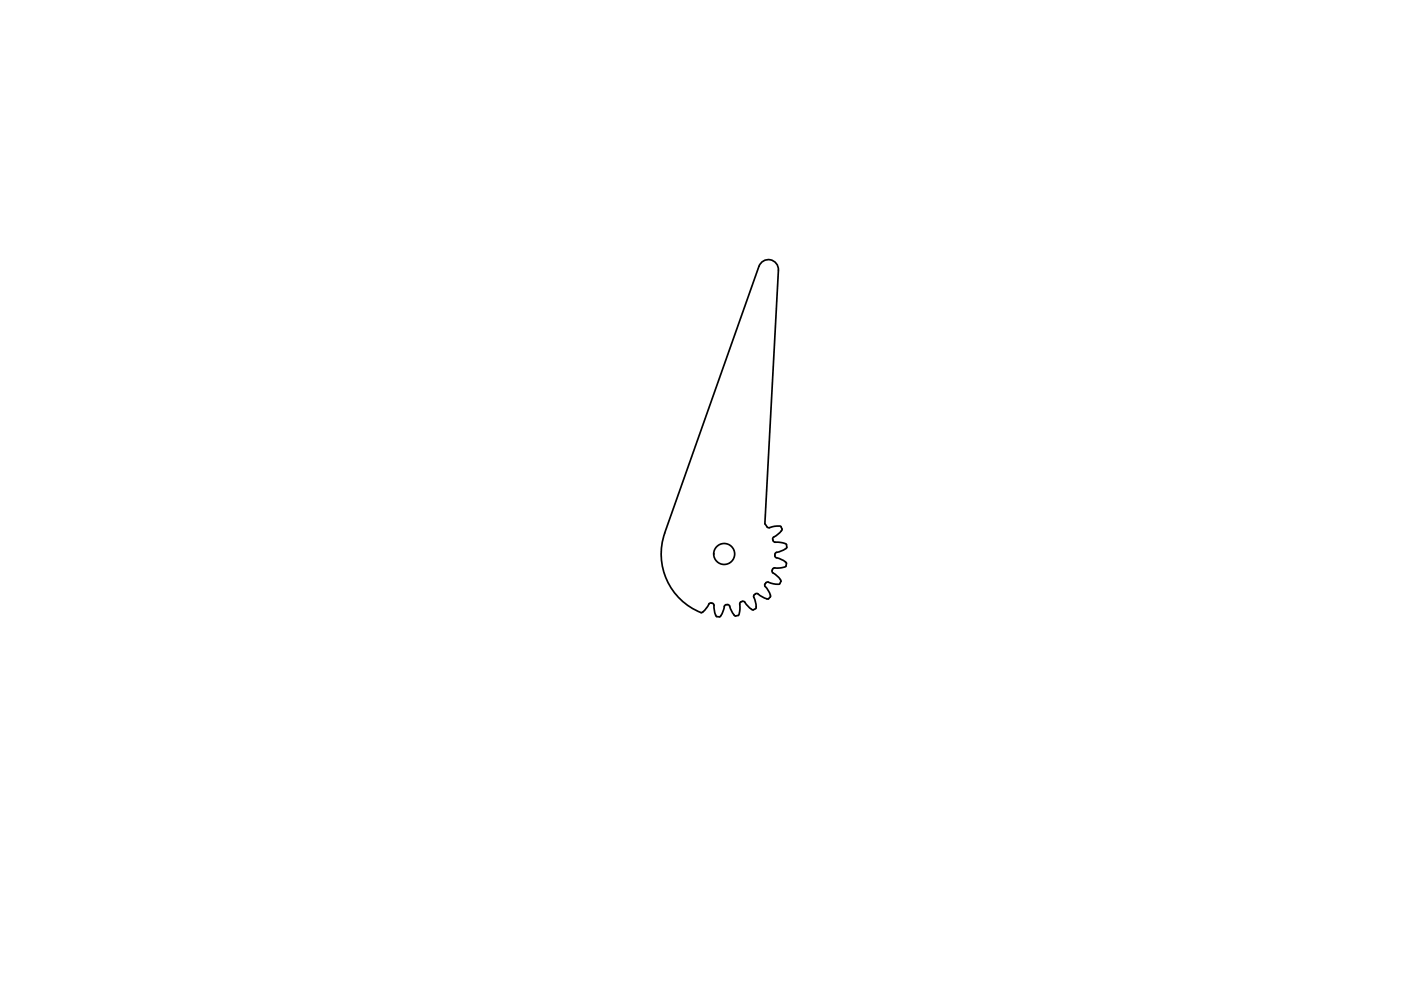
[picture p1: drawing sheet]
<svg xmlns="http://www.w3.org/2000/svg" width="420mm" height="297mm" viewBox="0 0 420 297" stroke-linecap="round" stroke-linejoin="round" font-family="sans-serif">
<!-- layer: Visible -->
<g fill="none" stroke="#000" stroke-width=".51">
<path d="M229.4 157l4-76a3 3 0 0 0-2.4-3.1 3 3 0 0 0-3.4 1.9l-28.2 80a18.9 18.9 0 0 0 10.9 23.8M229.4 157a1.4 1.4 0 0 0 2.1 .9l2.5-.2 .5 .9-.8 1.2-1.9 1.4 .1 .9M227.4 178a.92 .92 0 0 0-1.2 .3 .92 .92 0 0 0 .1 1.2l.5 2.4M229.4 175l-.1 .6 1.3 1.8 .4 1.5-.8 .7-1.6-.7-1.2-.9M230.4 174.5h-.5l-.4 .5M231.9 162.1l.6 .4a4.3 4.3 0 0 1 3.3 .6v1.2l-1.5 .9-1.7 .5-.2 .5M232.4 166.2l.2 .9 1.7 .5 1.5 1-.2 1.2a6.6 6.6 0 0 1-3.5 .4 .94 .94 0 0 0-.5 1 .94 .94 0 0 0 .7 .8l1.7 1.7M234 173.7l.2 .5-.6 .9-1.8-.1-1.4-.5M212.6 181.1a.91 .91 0 0 1 1.1-.2 .91 .91 0 0 1 .4 1.1l.7 2.7 1 .2 .4-.4M212.6 181.1l-1.1 1.6-1.3 .9M220.1 184.3l.5 .3M220.1 184.3l-1.1-2.1a.91 .91 0 0 0-1-1 .91 .91 0 0 0-.9 1.1l-.9 2.2"/>
<path d="M221.4 184.5l-.8 .1M222.3 180.4l.6-.2 .5 .3M222.3 180.4l-.5 .7a4.7 4.7 0 0 1-.3 3.3l-.1 .1M223.4 180.5l.9 1.2 1.1 .9M226.6 182.4l-.7 .4-.5-.1M226.8 181.9l-.2 .5"/>
<circle cx="217.2" cy="166" r="3.1"/>
</g>
</svg>
